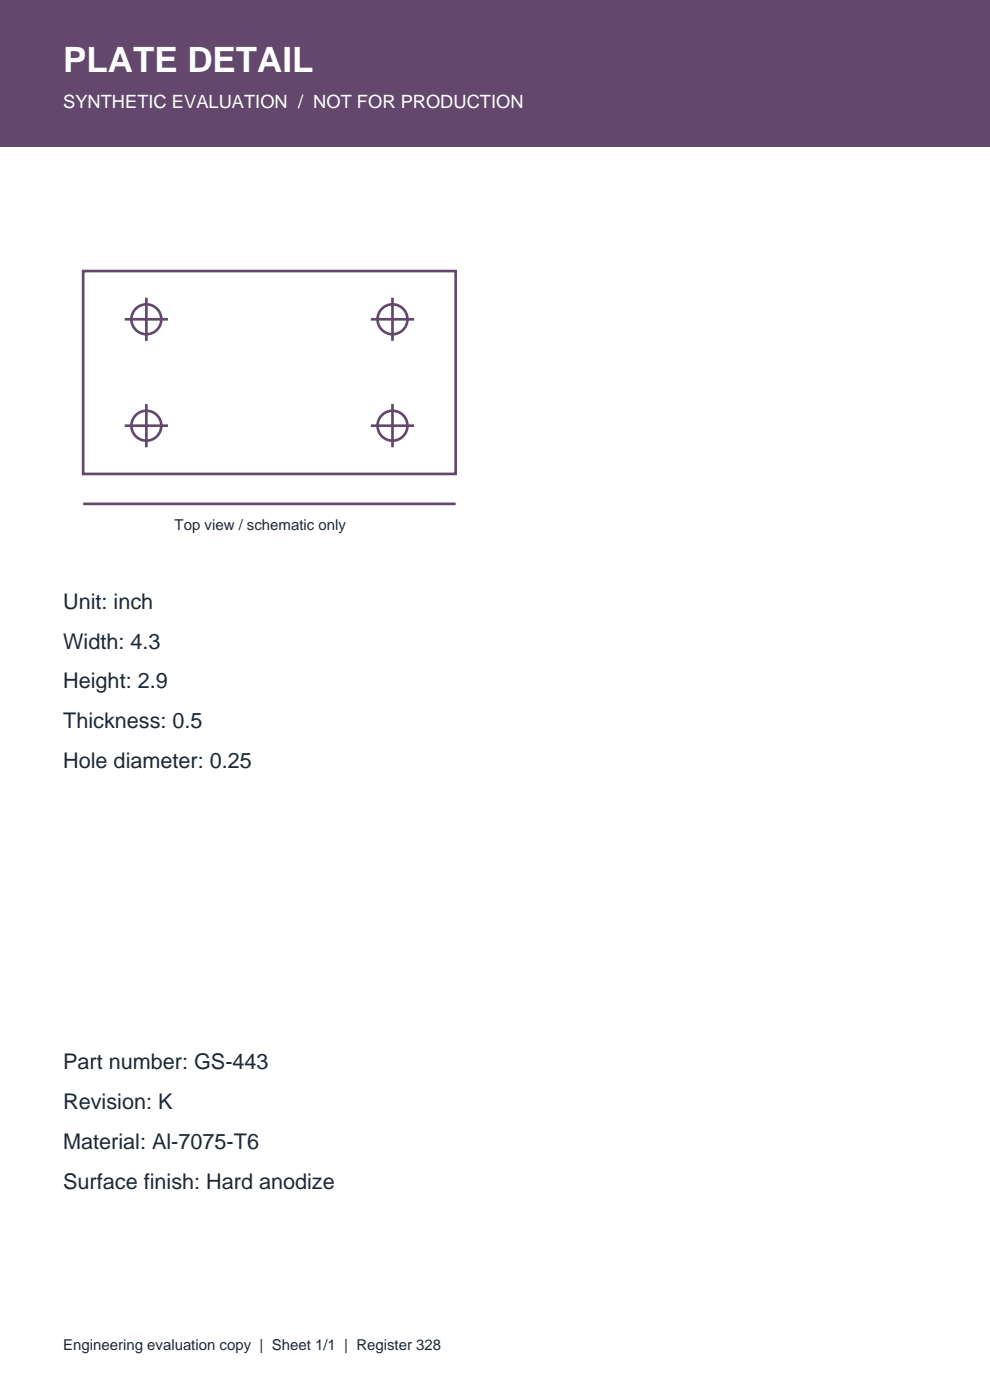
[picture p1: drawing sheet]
<svg xmlns="http://www.w3.org/2000/svg" width="210mm" height="297mm" viewBox="0 0 210 297" stroke-linecap="round" stroke-linejoin="round" font-family="sans-serif">
<defs><g id="words">
<text font-size="7.4" fill="#fff" x="13.4" y="15.2">PLATE DETAIL</text>
<g font-size="4.6" fill="#1d2937">
<text x="13.4" y="129.1">Unit: inch</text>
<text x="13.4" y="137.6">Width: 4.3</text>
<text x="13.4" y="146">Height: 2.9</text>
<text x="13.4" y="154.5">Thickness: 0.5</text>
<text x="13.4" y="163">Hole diameter: 0.25</text>
<text x="13.4" y="226.8">Part number: GS-443</text>
<text x="13.4" y="235.3">Revision: K</text>
<text x="13.4" y="243.7">Material: Al-7075-T6</text>
<text x="13.4" y="252.2">Surface finish: Hard anodize</text>
</g>
<text font-size="3.9" fill="#fff" x="13.4" y="22.9">SYNTHETIC EVALUATION / NOT FOR PRODUCTION</text>
<g font-size="3.2" fill="#1d2937">
<text x="37" y="112.5">Top view / schematic only</text>
<text x="13.4" y="286.4">Engineering evaluation copy | Sheet 1/1 | Register 328</text>
</g>
</g></defs>
<path d="M0 0h210v31h-210z" fill-rule="evenodd" fill="#63476c"/>
<g fill="none" stroke="#63476c" stroke-width=".56">
<path d="M17.6 57.5h79.1v43h-79.1zM26.5 67.7h9.1M31 63.1v9.2M78.7 67.7h9.1M83.3 63.1v9.2M26.5 90.3h9.1M31 85.7v9.2M78.7 90.3h9.1M83.3 85.7v9.2M17.6 106.9h79.1"/>
<circle cx="31" cy="67.7" r="3.2"/>
<circle cx="83.3" cy="67.7" r="3.2"/>
<circle cx="31" cy="90.3" r="3.2"/>
<circle cx="83.3" cy="90.3" r="3.2"/>
</g>
<use href="#words"/>
</svg>
